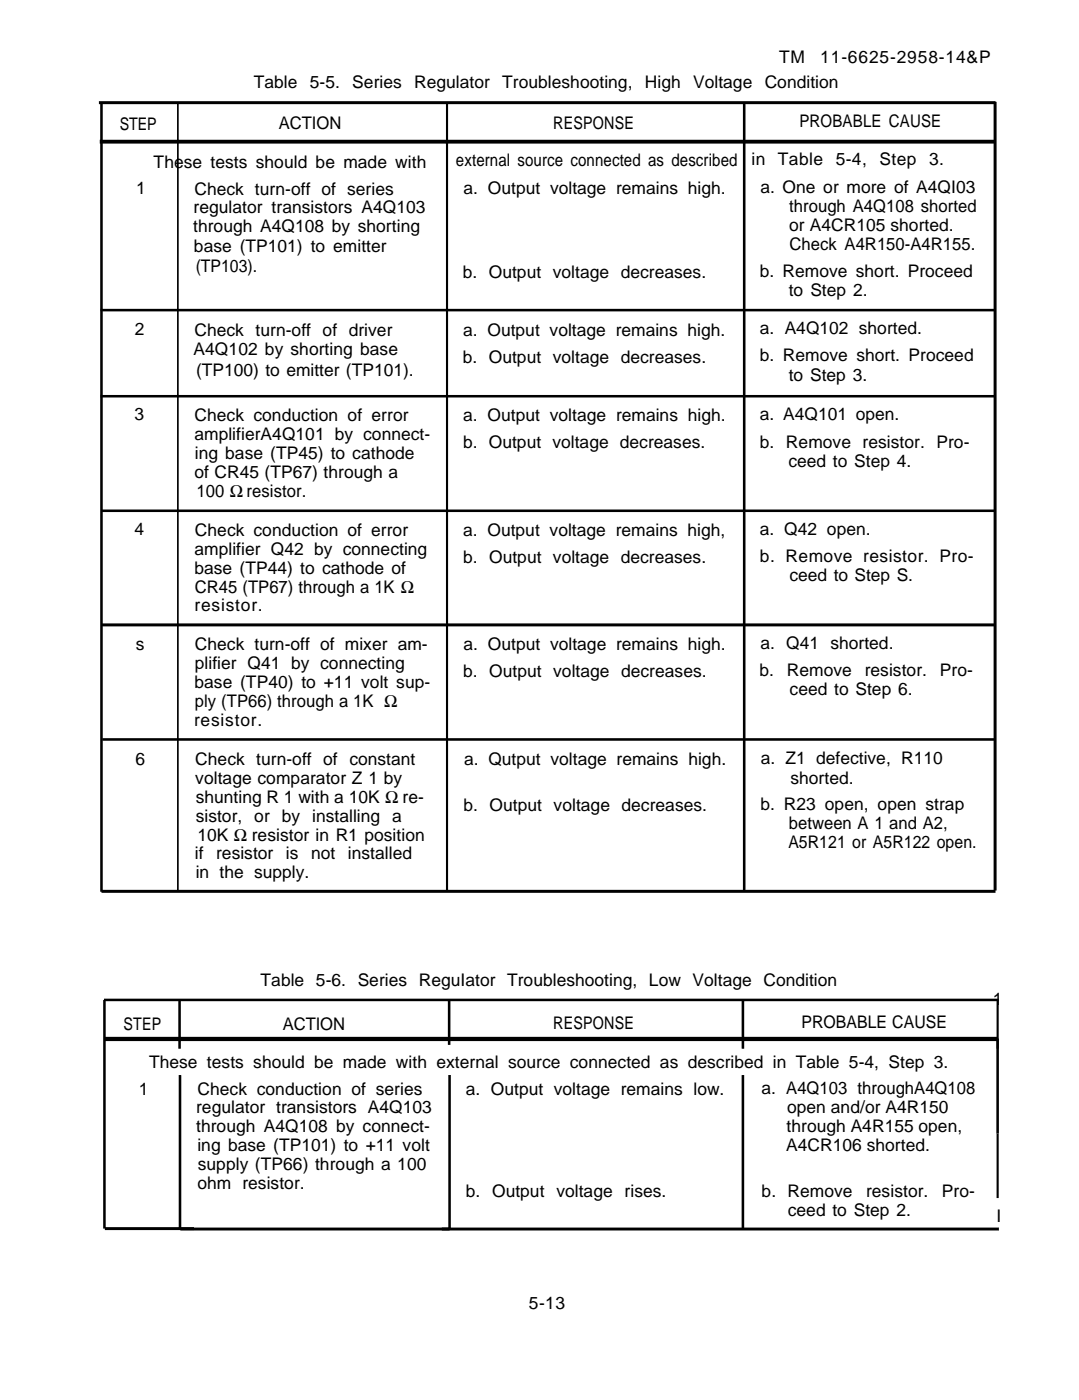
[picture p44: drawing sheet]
<svg xmlns="http://www.w3.org/2000/svg" width="215mm" height="279mm" viewBox="0 0 215 279" stroke-linecap="round" stroke-linejoin="round" font-family="sans-serif">
<defs><g id="words">
<g font-size="3.5">
<text x="50.6" y="17.6">Table</text>
<text x="61.8" y="17.6">5-5.</text>
<text x="70.3" y="17.6">Series</text>
<text x="82.6" y="17.6">Regulator</text>
<text x="100.2" y="17.6">Troubleshooting,</text>
<text x="128.6" y="17.6">High</text>
<text x="138.2" y="17.6">Voltage</text>
<text x="152.5" y="17.6">Condition</text>
<text x="155.4" y="12.6">TM</text>
<text x="163.6" y="12.6">11-6625-2958-14&amp;P</text>
<text x="23.9" y="25.9">STEP</text>
<text x="55.6" y="25.8">ACTION</text>
<text x="110.3" y="25.7">RESPONSE</text>
<text x="159.4" y="25.4">PROBABLE CAUSE</text>
<text x="30.6" y="33.4">These tests should be made with</text>
<text x="90.9" y="33.2">external source connected as described</text>
<text x="149.9" y="33">in</text>
<text x="155.2" y="33">Table</text>
<text x="166.7" y="33">5-4,</text>
<text x="175.4" y="33">Step</text>
<text x="185.3" y="33">3.</text>
<text x="27.2" y="38.8">1</text>
<text x="38.8" y="38.9">Check turn-off of series</text>
<text x="92.5" y="38.7">a. Output voltage remains high.</text>
<text x="151.6" y="38.5">a. One or more of A4QI03</text>
<text x="38.5" y="46.3">through A4Q108 by shorting</text>
<text x="38.6" y="42.6">regulator transistors A4Q103</text>
<text x="157.4" y="42.2">through A4Q108 shorted</text>
<text x="157.4" y="46.1">or A4CR105 shorted.</text>
<text x="38.7" y="50.2">base (TP101) to emitter</text>
<text x="157.5" y="50">Check A4R150-A4R155.</text>
<text x="39" y="54.3">(TP103).</text>
<text x="92.3" y="55.5">b. Output voltage decreases.</text>
<text x="151.6" y="55.3">b. Remove short. Proceed</text>
<text x="157.3" y="59.1">to Step 2.</text>
<text x="26.9" y="66.9">2</text>
<text x="38.6" y="70.8">A4Q102 by shorting base</text>
<text x="38.8" y="67.1">Check turn-off of driver</text>
<text x="92.4" y="67">a. Output voltage remains high.</text>
<text x="151.6" y="66.7">a. A4Q102 shorted.</text>
<text x="39.1" y="75">(TP100) to emitter (TP101).</text>
<text x="92.3" y="72.4">b. Output voltage decreases.</text>
<text x="151.6" y="72.1">b. Remove short. Proceed</text>
<text x="157.3" y="76">to Step 3.</text>
<text x="26.8" y="83.9">3</text>
<text x="92.4" y="84">a. Output voltage remains high.</text>
<text x="151.6" y="83.8">a. A4Q101 open.</text>
<text x="38.8" y="84.1">Check conduction of error</text>
<text x="38.8" y="87.9">amplifierA4Q101 by connect-</text>
<text x="92.4" y="89.5">b. Output voltage decreases.</text>
<text x="151.6" y="89.4">b. Remove resistor. Pro-</text>
<text x="38.8" y="95.4">of CR45 (TP67) through a</text>
<text x="38.9" y="91.7">ing base (TP45) to cathode</text>
<text x="157.2" y="93.1">ceed to Step 4.</text>
<text x="39.2" y="99.2">100 Ω resistor.</text>
<text x="26.8" y="106.8">4</text>
<text x="38.9" y="107">Check conduction of error</text>
<text x="92.4" y="106.9">a. Output voltage remains high,</text>
<text x="151.6" y="106.7">a. Q42 open.</text>
<text x="38.8" y="110.8">amplifier Q42 by connecting</text>
<text x="92.4" y="112.4">b. Output voltage decreases.</text>
<text x="151.6" y="112.2">b. Remove resistor. Pro-</text>
<text x="38.8" y="114.6">base (TP44) to cathode of</text>
<text x="38.9" y="118.4">CR45 (TP67) through a 1K Ω</text>
<text x="157.5" y="116">ceed to Step S.</text>
<text x="38.8" y="122">resistor.</text>
<text x="27.1" y="129.7">s</text>
<text x="38.9" y="129.7">Check turn-off of mixer am-</text>
<text x="92.5" y="129.8">a. Output voltage remains high.</text>
<text x="151.6" y="129.5">a. Q41 shorted.</text>
<text x="38.8" y="137.2">base (TP40) to +11 volt sup-</text>
<text x="38.9" y="133.5">plifier Q41 by connecting</text>
<text x="92.4" y="135">b. Output voltage decreases.</text>
<text x="151.5" y="134.9">b.</text>
<text x="156.9" y="134.9">Remove</text>
<text x="172.5" y="134.9">resistor.</text>
<text x="187.4" y="134.9">Pro-</text>
<text x="38.9" y="141.1">ply (TP66) through a 1K Ω</text>
<text x="157.5" y="138.8">ceed to Step 6.</text>
<text x="38.7" y="144.9">resistor.</text>
<text x="27" y="152.7">6</text>
<text x="38.9" y="152.7">Check turn-off of constant</text>
<text x="92.5" y="152.7">a. Qutput voltage remains high.</text>
<text x="151.7" y="152.6">a. Z1 defective, R110</text>
<text x="38.9" y="156.4">voltage comparator Z 1 by</text>
<text x="39" y="160.2">shunting R 1 with a 10K Ω re-</text>
<text x="92.5" y="161.8">b. Output voltage decreases.</text>
<text x="151.6" y="161.7">b. R23 open, open strap</text>
<text x="157.7" y="156.4">shorted.</text>
<text x="39" y="164">sistor, or by installing a</text>
<text x="39.4" y="167.8">10K Ω resistor in R1 position</text>
<text x="157.3" y="165.5">between A 1 and A2,</text>
<text x="38.9" y="171.4">if</text>
<text x="43.1" y="171.4">resistor</text>
<text x="57" y="171.4">is</text>
<text x="62.1" y="171.4">not</text>
<text x="69.4" y="171.4">installed</text>
<text x="157.2" y="169.3">A5R121 or A5R122 open.</text>
<text x="39" y="175.2">in the supply.</text>
<text x="52" y="196.7">Table 5-6. Series ReguIator Troubleshooting, Low Voltage Condition</text>
<text x="198" y="200.7">1</text>
<text x="24.6" y="205.5">STEP</text>
<text x="56.4" y="205.5">ACTION</text>
<text x="110.3" y="205.4">RESPONSE</text>
<text x="159.9" y="205.1">PROBABLE CAUSE</text>
<text x="29.7" y="213.1">These tests should be made with external source connected as described in Table 5-4, Step 3.</text>
<text x="27.7" y="218.4">1</text>
<text x="39.4" y="218.4">Check conduction of series</text>
<text x="92.9" y="218.4">a. Output voltage remains low.</text>
<text x="151.9" y="218.4">a. A4Q103 throughA4Q108</text>
<text x="39.1" y="222.2">regulator transistors A4Q103</text>
<text x="39.1" y="225.9">through A4Q108 by connect-</text>
<text x="156.9" y="225.9">through A4R155 open,</text>
<text x="157" y="222.1">open and/or A4R150</text>
<text x="39.4" y="229.8">ing base (TP101) to +11 volt</text>
<text x="39.5" y="233.6">supply (TP66) through a 100</text>
<text x="156.8" y="229.7">A4CR106 shorted.</text>
<text x="39.4" y="237.3">ohm resistor.</text>
<text x="92.9" y="238.9">b. Output voltage rises.</text>
<text x="151.9" y="238.9">b. Remove</text>
<text x="172.7" y="238.8">resistor.</text>
<text x="187.9" y="238.8">Pro-</text>
<text x="157.1" y="242.7">ceed to Step 2.</text>
<text x="198.7" y="243.8">I</text>
<text x="105.5" y="261.2">5-13</text>
</g>
</g></defs>
<path d="M19.7 20.5h178.8M198.5 20.3v157.4M20.3 124.7h178.2M20.2 177.9h178.3M20.9 245.2h17.8M36 245.3h163.2" fill="none" stroke="#000" stroke-width=".59"/>
<g fill="none" stroke="#000" stroke-width=".51">
<path d="M20.2 20.6v157.4M148.4 20.4v157.4M20.1 61.9h178.4M20.1 79.1h178.4M20.2 101.9h178.3M20.4 147.6h178.1M20.7 199.6h178.4M20.8 199.6v45.6M35.8 199.6v9.7M89.6 199.6v8.9M148.2 199.6v9.7M35.9 214.5v30.7"/>
<path d="M89.7 214.5v30.8M148.2 214.5v30.8M199 207.3v18.9"/>
</g>
<path d="M35.5 20.7v157.3" fill="none" stroke="#000" stroke-width=".34"/>
<path d="M89.2 20.6v157.3M199 199.5v9.8M199 226.2v12.9" fill="none" stroke="#000" stroke-width=".42"/>
<path d="M19.9 28.3h178.6" fill="none" stroke="#000" stroke-width=".76" stroke-linecap="butt"/>
<path d="M20.7 207.3h178.3" fill="none" stroke="#000" stroke-width=".85" stroke-linecap="butt"/>
<use href="#words"/>
</svg>
